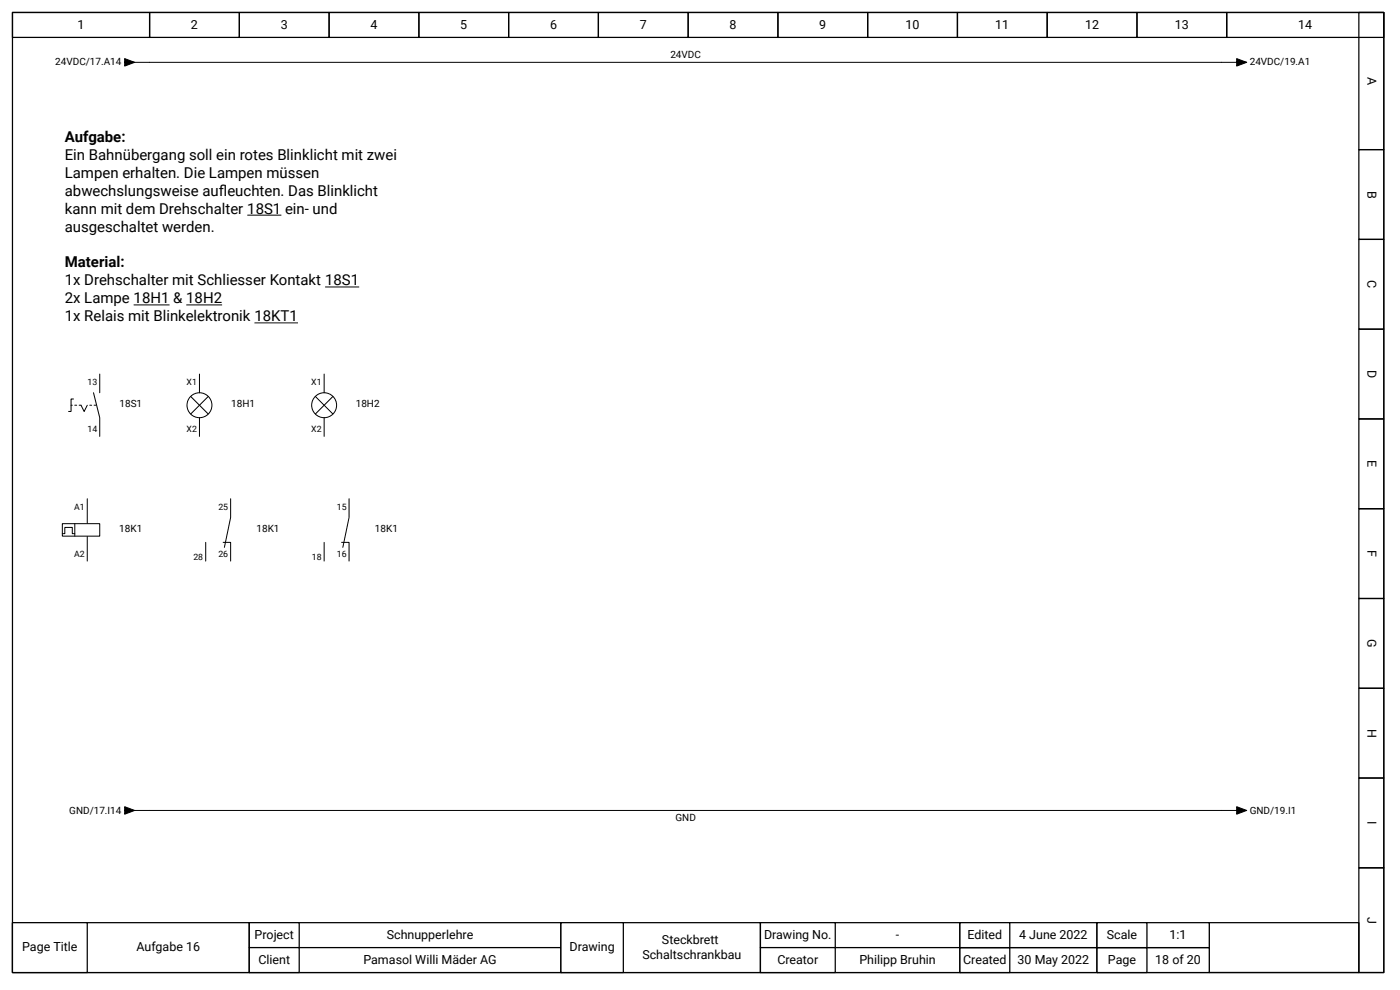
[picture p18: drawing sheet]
<svg xmlns="http://www.w3.org/2000/svg" width="297mm" height="210mm" viewBox="0 0 297 210" stroke-linecap="round" stroke-linejoin="round" font-family="sans-serif">
<defs><g id="words">
<g font-size="3.2">
<text x="13.8" y="30.1">Aufgabe:</text>
<text x="13.8" y="33.9">Ein Bahnübergang soll ein rotes Blinklicht mit zwei</text>
<text x="13.8" y="37.7">Lampen erhalten. Die Lampen müssen</text>
<text x="13.8" y="41.5">abwechslungsweise auf</text>
<text x="46.5" y="41.5">leuchten. Das Blinklicht</text>
<text x="13.8" y="45.3">kann mit dem Drehschalter 18S1 ein- und</text>
<text x="13.8" y="49.1">ausgeschaltet werden.</text>
<text x="13.8" y="56.8">Material:</text>
<text x="13.8" y="60.6">1x Drehschalter mit Schliesser Kontakt 18S1</text>
<text x="13.8" y="64.4">2x Lampe 18H1 &amp; 18H2</text>
<text x="13.8" y="68.2">1x Relais mit Blinkelektronik 18KT1</text>
</g>
<g font-size="2.6">
<text x="16.5" y="6.1">1</text>
<text x="40.5" y="6.1">2</text>
<text x="59.6" y="6.1">3</text>
<text x="78.6" y="6.1">4</text>
<text x="97.7" y="6.1">5</text>
<text x="116.7" y="6.1">6</text>
<text x="135.8" y="6.1">7</text>
<text x="154.8" y="6.1">8</text>
<text x="173.9" y="6.1">9</text>
<text x="192.2" y="6.1">10</text>
<text x="211.2" y="6.1">11</text>
<text x="230.3" y="6.1">12</text>
<text x="249.3" y="6.1">13</text>
<text x="275.5" y="6.1">14</text>
<text x="290.2" y="16.3" transform="rotate(90 290.2 16.3)">A</text>
<text x="290.2" y="40.5" transform="rotate(90 290.2 40.5)">B</text>
<text x="290.2" y="59.5" transform="rotate(90 290.2 59.5)">C</text>
<text x="290.2" y="78.5" transform="rotate(90 290.2 78.5)">D</text>
<text x="290.2" y="97.7" transform="rotate(90 290.2 97.7)">E</text>
<text x="290.2" y="116.7" transform="rotate(90 290.2 116.7)">F</text>
<text x="290.2" y="135.6" transform="rotate(90 290.2 135.6)">G</text>
<text x="290.2" y="154.6" transform="rotate(90 290.2 154.6)">H</text>
<text x="290.2" y="174.3" transform="rotate(90 290.2 174.3)">I</text>
<text x="290.2" y="194.5" transform="rotate(90 290.2 194.5)">J</text>
<text x="4.7" y="201.9">Page Title</text>
<text x="29" y="201.9">Aufgabe 16</text>
<text x="54" y="199.3">Project</text>
<text x="82.1" y="199.3">Schnupperlehre</text>
<text x="120.9" y="201.9">Drawing</text>
<text x="136.3" y="203.5">Schaltschrankbau</text>
<text x="140.5" y="200.3">Steckbrett</text>
<text x="162.2" y="199.3">Drawing No.</text>
<text x="190.1" y="199.3">-</text>
<text x="205.3" y="199.3">Edited</text>
<text x="216.3" y="199.3">4 June 2022</text>
<text x="234.9" y="199.3">Scale</text>
<text x="248.2" y="199.3">1:1</text>
<text x="54.8" y="204.5">Client</text>
<text x="77.1" y="204.5">Pamasol Willi Mäder AG</text>
<text x="165" y="204.5">Creator</text>
<text x="182.4" y="204.5">Philipp Bruhin</text>
<text x="204.4" y="204.5">Created</text>
<text x="216" y="204.5">30 May 2022</text>
<text x="235.1" y="204.5">Page</text>
<text x="245.2" y="204.5">18 of 20</text>
</g>
<g font-size="2.1">
<text x="11.7" y="13.9">24VDC/17.A14</text>
<text x="142.3" y="12.3">24VDC</text>
<text x="265.2" y="13.9">24VDC/19.A1</text>
<text x="25.4" y="86.4">18S1</text>
<text x="49.1" y="86.4">18H1</text>
<text x="75.5" y="86.4">18H2</text>
<text x="25.3" y="112.8">18K1</text>
<text x="54.4" y="112.8">18K1</text>
<text x="79.6" y="112.8">18K1</text>
<text x="14.7" y="172.6">GND/17.I14</text>
<text x="265.2" y="172.6">GND/19.I1</text>
<text x="143.4" y="174.2">GND</text>
</g>
<g font-size="1.9">
<text x="18.6" y="81.7">13</text>
<text x="39.6" y="81.7">X1</text>
<text x="66.1" y="81.7">X1</text>
<text x="18.6" y="91.7">14</text>
<text x="39.6" y="91.7">X2</text>
<text x="66.1" y="91.7">X2</text>
<text x="15.7" y="108.2">A1</text>
<text x="46.3" y="108.2">25</text>
<text x="71.5" y="108.2">15</text>
<text x="15.7" y="118.2">A2</text>
<text x="41" y="118.8">28</text>
<text x="46.3" y="118.2">26</text>
<text x="66.2" y="118.8">18</text>
<text x="71.5" y="118.2">16</text>
</g>
</g></defs>
<path d="M256.6 195.8h31.8v10.6h-31.8z" fill-rule="evenodd" fill="#fff" stroke="#000" stroke-width=".26"/>
<g fill="none" stroke="#000" stroke-width=".26">
<path d="M2.6 2.6h291.1v203.8h-291.1zM2.6 2.6h29.1v5.3h-29.1zM31.7 2.6h19.1v5.3h-19.1zM50.8 2.6h19v5.3h-19zM69.8 2.6h19.1v5.3h-19.1zM88.9 2.6h19v5.3h-19zM107.9 2.6h19.1v5.3h-19.1zM127 2.6h19v5.3h-19zM146 2.6h19.1v5.3h-19.1zM165.1 2.6h19v5.3h-19zM184.1 2.6h19.1v5.3h-19.1zM203.2 2.6h19v5.3h-19z"/>
<path d="M222.2 2.6h19.1v5.3h-19.1zM241.3 2.6h19v5.3h-19zM260.3 2.6h33.4v5.3h-33.4zM288.4 2.6h5.3v29.1h-5.3zM288.4 31.7h5.3v19.1h-5.3zM288.4 50.8h5.3v19h-5.3zM288.4 69.8h5.3v19.1h-5.3zM288.4 88.9h5.3v19h-5.3zM288.4 107.9h5.3v19.1h-5.3zM288.4 127h5.3v19h-5.3zM288.4 146h5.3v19.1h-5.3zM288.4 165.1h5.3v19h-5.3z"/>
<path d="M288.4 184.1h5.3v22.3h-5.3z"/>
</g>
<g fill="#fff" stroke="#000" stroke-width=".26">
<path d="M2.6 195.8h50.3v10.6h-50.3z" fill-rule="evenodd"/>
<path d="M2.6 195.8h15.9v10.6h-15.9z" fill-rule="evenodd"/>
<path d="M52.9 195.8h66.2v5.3h-66.2z" fill-rule="evenodd"/>
<path d="M52.9 195.8h10.6v5.3h-10.6z" fill-rule="evenodd"/>
<path d="M52.9 201.1h66.2v5.3h-66.2z" fill-rule="evenodd"/>
<path d="M52.9 201.1h10.6v5.3h-10.6z" fill-rule="evenodd"/>
<path d="M119.1 195.8h42.3v10.6h-42.3z" fill-rule="evenodd"/>
<path d="M119.1 195.8h13.2v10.6h-13.2z" fill-rule="evenodd"/>
<path d="M161.4 195.8h42.3v5.3h-42.3z" fill-rule="evenodd"/>
<path d="M161.4 195.8h15.9v5.3h-15.9z" fill-rule="evenodd"/>
<path d="M161.4 201.1h42.3v5.3h-42.3z" fill-rule="evenodd"/>
<path d="M161.4 201.1h15.9v5.3h-15.9z" fill-rule="evenodd"/>
<path d="M203.7 201.1h29.1v5.3h-29.1z" fill-rule="evenodd"/>
<path d="M203.7 201.1h10.6v5.3h-10.6z" fill-rule="evenodd"/>
<path d="M203.7 195.8h29.1v5.3h-29.1z" fill-rule="evenodd"/>
<path d="M203.7 195.8h10.6v5.3h-10.6z" fill-rule="evenodd"/>
<path d="M232.8 201.1h23.8v5.3h-23.8z" fill-rule="evenodd"/>
<path d="M232.8 201.1h10.6v5.3h-10.6z" fill-rule="evenodd"/>
<path d="M232.8 195.8h23.8v5.3h-23.8z" fill-rule="evenodd"/>
<path d="M232.8 195.8h10.6v5.3h-10.6z" fill-rule="evenodd"/>
</g>
<g fill="#000" stroke="#000" stroke-width=".21">
<path d="M26.5 12.4l2.1 .8-2.1 .8v-.8h5.2h-5.2z" fill-rule="evenodd"/>
<path d="M259.3 13.2h5.3l-2.1 .8v-1.6l2.1 .8z" fill-rule="evenodd"/>
<path d="M26.5 171.2l2.1 .8-2.1 .8v-.8h5.2h-5.2z" fill-rule="evenodd"/>
<path d="M259.3 172h5.3l-2.1 .8v-1.6l2.1 .8z" fill-rule="evenodd"/>
</g>
<path d="M31.7 13.2h227.6M52.5 45.7h7.2M28.4 64.7h7.6M39.5 64.7h7.6M54 68.5h9.2M69 60.9h7.2M31.7 172h227.6" fill="none" stroke="#000" stroke-width=".21"/>
<circle cx="42.3" cy="86" r="2.65" fill="#fff" stroke="#000" stroke-width=".21"/>
<path d="M42.3 79.4v3.9M40.5 84.1l3.7 3.7M42.3 88.6v4M44.2 84.1l-3.7 3.7M18.5 105.8v5.3M18.5 113.8v5.3M68.8 115.1v4M72.5 115.1h1.6v4M74.1 105.8v4l-1.3 6.4" fill="none" stroke="#000" stroke-width=".21"/>
<path d="M13.2 111.1h8v2.7h-8z" fill-rule="evenodd" fill="#fff" stroke="#000" stroke-width=".21"/>
<path d="M21.2 79.4v3.9M15.6 84.7h-.5v2.6h-.5M17.2 86l.7 1.3 .6-1.3M19.8 83.3l1.4 5.3v4M13.2 113.2h.6v-1.3h1.5v1.3h.6M15.9 111.1v2.7M43.7 115.1v4M47.4 115.1h1.5v4M48.9 105.8v4l-1.3 6.4" fill="none" stroke="#000" stroke-width=".21"/>
<path d="M17.2 86h-2.1M20.4 86h-1.9" fill="none" stroke="#000" stroke-width=".21" stroke-dasharray=".4 .5"/>
<circle cx="68.8" cy="86" r="2.65" fill="#fff" stroke="#000" stroke-width=".21"/>
<path d="M68.8 79.4v3.9M66.9 84.1l3.7 3.7M68.8 88.6v4M70.6 84.1l-3.7 3.7" fill="none" stroke="#000" stroke-width=".21"/>
<use href="#words"/>
</svg>
